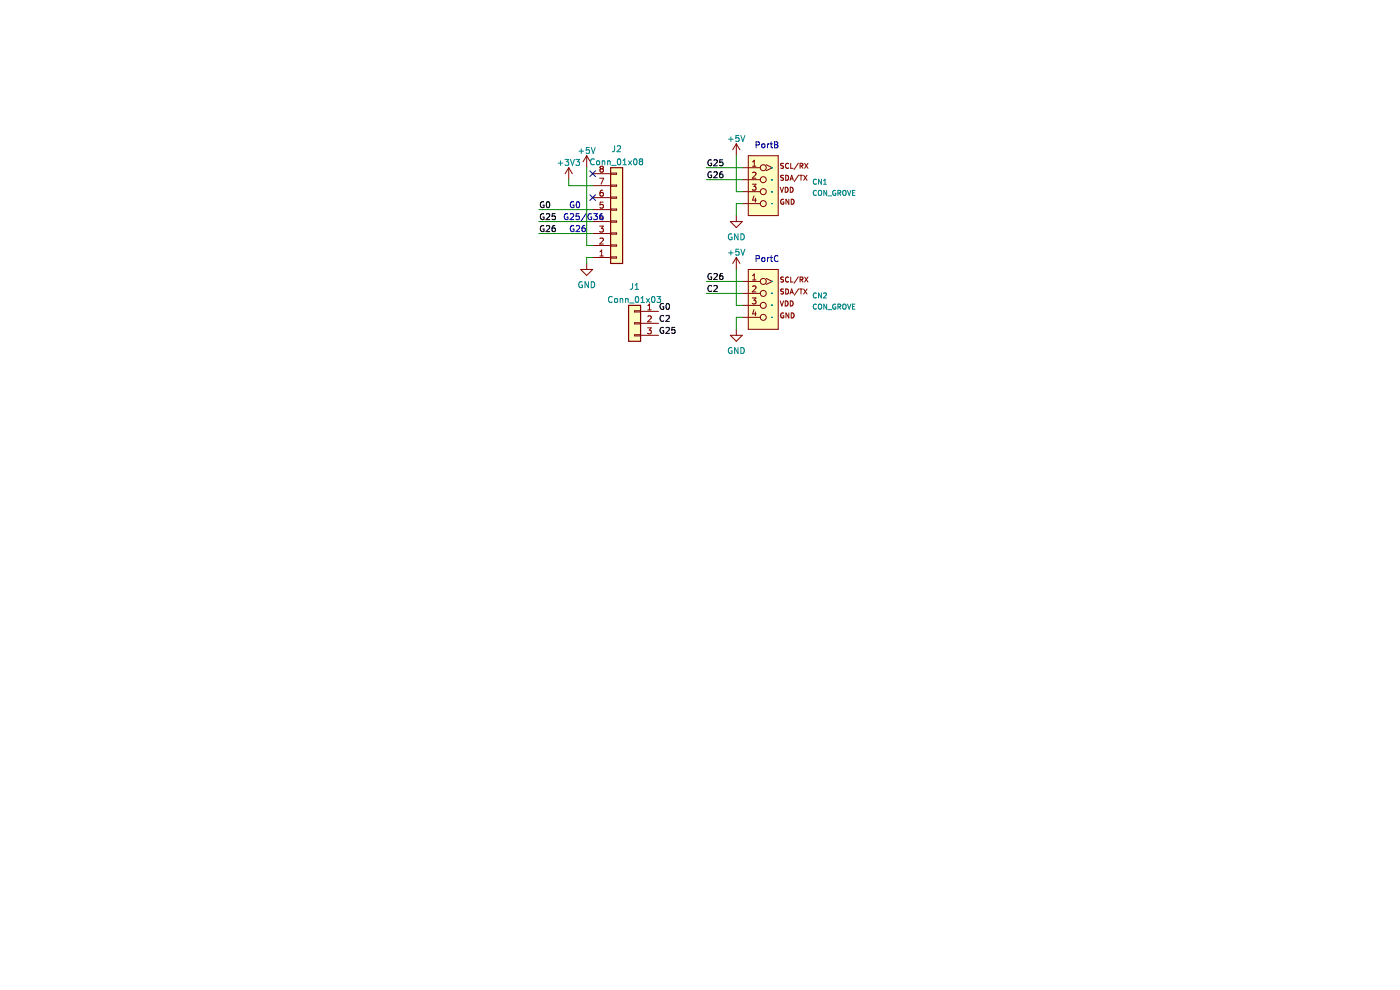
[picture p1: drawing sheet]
<svg xmlns="http://www.w3.org/2000/svg" width="297mm" height="210mm" viewBox="0 0 297 210" stroke-linecap="round" stroke-linejoin="round" font-family="sans-serif">
<path d="M0 0h297v210h-297z" fill-rule="evenodd" fill="#fff" stroke="#fff" stroke-width=".21"/>
<g fill="none" stroke="#840000" stroke-width=".21">
<path d="M120.7 35.6l-.8 1.2M120.7 35.6v2.5M120.7 35.6l.7 1.2M124.5 33l-.8 1.3M124.5 33v2.6M124.5 33l.7 1.3M125.7 39.4h3.8M125.7 36.8h3.8M127.2 37.8h.9l-.6 1.3M127.5 35.8l-.2-.2 .2-.3h.3l.2 .2-.2 .3M127.5 35.8l-.2 .2v.3l.2 .2h.3l.2-.2-.1-.4-.1-.1M127.5 35.8h.3"/>
<path d="M129.5 36.7h1.3v.3h-1.3zM129.5 39.3h1.3v.2h-1.3zM156.2 30.5v2.5M156.2 30.5l-.8 1.3M156.2 30.5l.8 1.3M157.5 35.6h3.8M157.5 38.1h3.8M158.7 33h6.4v12.7h-6.4zM159.6 39.1h.8l-.4 .5 .3 .1v.5l-.2 .1-.5-.1M159.7 34.4l.3-.4v1.3M159.7 36.7l.4-.2 .3 .4-.8 .9h.8M159.7 35.3h.7"/>
<path d="M162.6 34.9l1.2 .7-1.2 .6M165.5 39.7l.4 1.1 .3-1.1M166.2 34.7h-.5a.45 .45 0 0 0 .5 .6l-.1 .4h-.5M166.2 37.2l-.5 .1a.45 .45 0 0 0 .5 .5l-.1 .4h-.5M166.6 39.7a.54 .54 0 0 1 .6 .6 .54 .54 0 0 1-.6 .5zM166.7 37.2a.54 .54 0 0 1 .6 .5 .54 .54 0 0 1-.6 .5zM167.3 34.7a.47 .47 0 0 0-.7 .5 .47 .47 0 0 0 .7 .4M167.6 38.2l.4-1 .3 1M167.6 39.7a.54 .54 0 0 1 .7 .6 .54 .54 0 0 1-.7 .5zM167.7 37.9h.5M167.7 34.6v1.1h.6M169.4 34.6l-.9 1.4"/>
<path d="M169.4 37.1l-.9 1.4M169.6 37.2h.6M169.7 35.2l.5-.1 .1-.4-.6-.1v1.1M169.9 37.2v1M170 35.2l.3 .5M170.5 37.2l.7 1M170.7 34.6l.7 1.1M171.2 37.2l-.7 1M171.4 34.6l-.7 1.1M123.2 57.2h2.5l-1.2 1.2zM124.5 55.9v1.3M125.7 47h3.8"/>
<path d="M125.7 54.6h3.8M125.7 52.1h3.8M125.7 49.5h3.8M125.7 44.5h3.8M125.7 41.9h3.8M127.2 48h.8l-.4 .4 .3 .2v.5l-.1 .1-.6-.1M127.3 54.3h.7M127.3 53.4l.3-.4v1.3M127.3 50.6l.5-.1 .2 .4-.8 .9h.8M127.6 45.4l-.3 .9h.8M127.9 40.3l-.4 .1-.2 .2v.8l.2 .2 .4-.1v-.6l-.4-.1-.2 .3M127.9 45.8v.9"/>
<path d="M127.9 42.9h-.6v.6l.6-.1v.6l-.1 .1-.5-.1M129.5 41.8h1.3v.3h-1.3zM129.5 44.3h1.3v.3h-1.3zM129.5 46.9h1.3v.2h-1.3zM129.5 49.4h1.3v.3h-1.3zM129.5 52h1.3v.2h-1.3zM129.5 54.5h1.3v.2h-1.3zM154.9 47h2.6l-1.3 1.3zM156.2 45.7v1.3M156.2 54.6v2.6M156.2 54.6l-.8 1.3M156.2 54.6l.8 1.3"/>
<path d="M157.5 59.7h3.8M157.5 40.7h3.8M157.5 43.2h3.8M158.7 57.2h6.4v12.7h-6.4zM159.7 59.4h.7M159.7 58.5l.3-.4v1.3M160 41.5l-.3 1h.7M160.3 42v.9M162.6 59.1l1.2 .6-1.2 .6M166.2 42.3a.48 .48 0 0 0-.6 .5 .48 .48 0 0 0 .7 .4v-.3h-.2M166.2 58.8l-.5 .1a.45 .45 0 0 0 .5 .5l-.1 .4h-.5M167.3 58.9a.47 .47 0 0 0-.7 .4 .47 .47 0 0 0 .7 .4"/>
<path d="M167.3 42.3v1l-.6-1v1M167.7 58.8v1h.6M167.9 42.3a.54 .54 0 0 1 .6 .5 .54 .54 0 0 1-.6 .5zM169.4 58.7l-.9 1.4M169.7 59.3h.5l.1-.4-.6-.1v1M170 59.3l.3 .5M170.7 58.8l.7 1M171.4 58.8l-.7 1M134.6 65.9h1.3v.3h-1.3zM134.6 68.5h1.3v.2h-1.3zM134.6 71h1.3v.3h-1.3zM135.9 66h3.8"/>
<path d="M135.9 68.6h3.8M135.9 71.1h3.8M137.4 69.5h.8l-.5 .5 .4 .1v.6l-.2 .1-.5-.1M137.4 65.7h.8M137.4 64.8l.4-.3v1.2M137.4 67.1l.5-.1 .3 .4-.8 .9h.8M154.9 71.1h2.6l-1.3 1.3zM156.2 69.9v1.2M157.5 62.2h3.8M157.5 64.8h3.8M157.5 67.3h3.8M159.6 63.2h.8l-.4 .5 .3 .1v.5l-.2 .2-.5-.2"/>
<path d="M159.7 60.8l.4-.1 .3 .3-.8 .9h.8M160 65.7l-.3 .9h.7M160.3 66.2v.8M165.5 63.8l.4 1.1 .3-1.1M166.2 66.4a.48 .48 0 0 0-.6 .5 .48 .48 0 0 0 .7 .4v-.3h-.2M166.2 61.4h-.5a.45 .45 0 0 0 .5 .6l-.1 .3h-.5M166.6 63.8a.54 .54 0 0 1 .6 .6 .54 .54 0 0 1-.6 .5zM166.7 61.3a.54 .54 0 0 1 .6 .5 .54 .54 0 0 1-.6 .6zM167.3 66.4v1l-.6-1v1M167.6 62.4l.4-1.1 .3 1.1M167.6 63.8a.54 .54 0 0 1 .7 .6 .54 .54 0 0 1-.7 .5zM167.7 62.1h.5"/>
<path d="M167.9 66.4a.54 .54 0 0 1 .6 .5 .54 .54 0 0 1-.6 .5zM169.4 61.3l-.9 1.3M169.6 61.3h.6M169.9 61.3v1.1M170.5 61.3l.7 1.1M171.2 61.3l-.7 1.1"/>
<circle cx="161.9" cy="35.6" r=".63"/>
<circle cx="161.9" cy="38.1" r=".63"/>
<circle cx="161.9" cy="40.7" r=".63"/>
<circle cx="161.9" cy="43.2" r=".63"/>
<circle cx="161.9" cy="59.7" r=".63"/>
<circle cx="161.9" cy="62.2" r=".63"/>
<circle cx="161.9" cy="64.8" r=".63"/>
<circle cx="161.9" cy="67.3" r=".63"/>
</g>
<g fill="none" stroke="#008484" stroke-width=".21">
<path d="M118.4 34.6h1M118.9 34.1v1M119.9 33.8h.8l-.5 .5 .4 .1v.6l-.2 .1-.5-.1M121 33.8l.4 1.3 .5-1.3M122.2 33.8h.8l-.5 .5 .4 .1v.6l-.2 .1-.5-.1M122.8 32.1h1M123.3 31.6v.9M125 31.3h-.6l-.1 .6 .6-.1 .1 .6-.2 .1-.5-.1M125.4 31.3l.5 1.2 .4-1.2M126.1 33.8a.56 .56 0 0 0-.8 .5 .56 .56 0 0 0 .8 .5M126.7 34.2l.3-.1 .2 .3v.3l-.2 .3-.5-.3zM127.8 34.2h.4l.1 .8"/>
<path d="M127.8 34.1v.9M128.9 34.2h.5l.1 .8M128.9 34.1v.9M129.8 35.1h.9M130.4 30.9l-.1 1.1-.4 .2M130.9 31l.5-.1 .3 .4-.8 .9h.8M131.1 33.8l.2-.1a.68 .68 0 0 1 .4 .6 .68 .68 0 0 1-.4 .7l-.3-.5zM132.2 35h.7M132.2 34.1l.3-.4v1.3M133.3 34.1l.7 .9M134 34.1l-.7 .9M134.5 33.8l.2-.1a.68 .68 0 0 1 .5 .6 .68 .68 0 0 1-.5 .7l-.3-.5z"/>
<path d="M135.9 34.2l-.3-.2 .3-.3h.2l.2 .2-.2 .3M135.9 34.2l-.3 .3v.2l.3 .3h.2l.2-.3v-.3l-.2-.2M135.9 34.2h.2M154.6 29.5h.9M155.1 29v1M156.7 28.7h-.6v.6h.6v.6l-.1 .1-.5-.1M157.2 28.7l.4 1.3 .4-1.3M163.6 35.6h.1M163.6 38.1h.1M173.2 38.1a.47 .47 0 0 0-.7 .5 .47 .47 0 0 0 .7 .4M174.3 38v1.1l-.7-1.1v1.1M174.7 39.1h.6"/>
<path d="M174.7 38.3l.3-.3v1.1M123.5 59.8a.58 .58 0 0 0-.7 .6 .58 .58 0 0 0 .8 .5v-.4h-.3M124.8 59.8v1.2l-.7-1.2v1.2M125.4 59.8a.64 .64 0 0 1 .8 .6 .64 .64 0 0 1-.8 .6zM154.6 53.6h.9M155.1 53.2v.9M155.2 49.7a.58 .58 0 0 0-.7 .5 .58 .58 0 0 0 .8 .5v-.4h-.2M156.6 49.6v1.3l-.8-1.3v1.3M156.7 52.9h-.6v.6l.6-.1v.6l-.1 .1-.5-.1M157.2 49.6a.64 .64 0 0 1 .7 .6 .64 .64 0 0 1-.7 .7zM157.2 52.9l.4 1.2 .4-1.2M163.6 59.7h.1"/>
<path d="M163.6 40.7h.1M163.6 43.2h.1M173.2 40.5a.47 .47 0 0 0-.7 .4 .47 .47 0 0 0 .7 .5M173.6 40.5l.3-.1 .4 .1v.6l-.1 .3-.3 .1-.3-.2zM175.4 40.4v1.1l-.6-1.1v1.1M175.6 41.6h.8M177.3 40.4a.48 .48 0 0 0-.7 .5 .48 .48 0 0 0 .7 .5v-.4h-.2M177.8 40.9h.5v-.4l-.5-.1v1.1M178 40.9l.4 .6M178.8 40.5l.2-.1 .4 .1 .1 .6-.2 .3-.3 .1-.2-.2zM179.8 40.4l.3 1.1 .4-1.1M180.9 40.9h.3"/>
<path d="M181.4 40.4h-.5v1.1h.5M129.9 63a.56 .56 0 0 0-.8 .5 .56 .56 0 0 0 .8 .5M130.5 63.4l.3-.1 .2 .3v.3l-.2 .3-.4-.3zM131.6 63.4h.5v.8M131.6 63.3v.9M132.7 63.4h.5l.1 .8M132.7 63.3v.9M133.6 64.3h.9M134.2 60.1l-.1 1.1-.4 .2M134.7 61.4h.8M134.7 60.5l.4-.4v1.3M134.9 63l.2-.1a.68 .68 0 0 1 .4 .6 .68 .68 0 0 1-.4 .7l-.3-.5z"/>
<path d="M136 64.2h.7M136 63.3l.3-.4v1.3M137.1 63.3l.7 .9M137.8 63.3l-.7 .9M138.3 63l.2-.1a.68 .68 0 0 1 .5 .6 .68 .68 0 0 1-.5 .7l-.3-.5zM139.4 62.9h.8l-.5 .5 .4 .1v.5l-.2 .2-.5-.2M155.2 73.8a.58 .58 0 0 0-.7 .6 .58 .58 0 0 0 .8 .5v-.5h-.2M156.6 73.7v1.3l-.8-1.3v1.3M157.2 73.7a.64 .64 0 0 1 .7 .7 .64 .64 0 0 1-.7 .6zM163.6 62.2h.1M163.6 64.8h.1M163.6 67.3h.1"/>
<path d="M173.2 62.2a.47 .47 0 0 0-.7 .5 .47 .47 0 0 0 .7 .4M173.2 64.6a.47 .47 0 0 0-.7 .4 .47 .47 0 0 0 .7 .5M173.6 64.7l.3-.2 .4 .2v.5l-.1 .3-.3 .1-.3-.2zM174.3 62.1v1.1l-.7-1.1v1.1M174.7 62.2l.4-.1 .2 .3-.6 .8h.6M175.4 64.5v1.1l-.6-1.1v1.1M175.6 65.7h.8M177.3 64.6a.48 .48 0 0 0-.7 .5 .48 .48 0 0 0 .7 .4v-.4h-.2M177.8 65.1l.5-.1v-.4l-.5-.1v1.1M178 65.1l.4 .5M178.8 64.7l.2-.2 .4 .2 .1 .5-.2 .3-.3 .1-.2-.2zM179.8 64.5l.3 1.1 .4-1.1"/>
<path d="M180.9 65h.3M181.4 64.5h-.5v1.1h.5"/>
</g>
<g fill="#ffffc2" stroke="#ffffc2" stroke-width=".25">
<path d="M133.4 64.8h2.5v7.6h-2.5z" fill-rule="evenodd"/>
<path d="M129.5 35.6h2.6v20.3h-2.6z" fill-rule="evenodd"/>
</g>
<path d="M129.5 35.6h2.6v20.3h-2.6zM133.4 64.8h2.5v7.6h-2.5z" fill="none" stroke="#840000" stroke-width=".25"/>
<g fill="#ffffc2" stroke="#ffffc2" stroke-width=".21">
<path d="M158.7 57.2h6.4v12.7h-6.4z" fill-rule="evenodd"/>
<path d="M158.7 33h6.4v12.7h-6.4z" fill-rule="evenodd"/>
</g>
<g fill="none" stroke="#000" stroke-width=".21">
<path d="M150.9 34a.58 .58 0 0 0-.7 .5 .58 .58 0 0 0 .8 .5v-.4h-.3M150.9 36.5a.58 .58 0 0 0-.7 .6 .58 .58 0 0 0 .8 .5v-.4h-.3M151.4 34l.5-.1 .3 .4-.8 .9h.8M151.4 36.6l.5-.2 .3 .4-.8 .9h.8M153.3 36.4l-.4 .1-.2 .2v.8l.2 .2 .4-.1v-.6l-.4-.1-.2 .3M153.3 33.9h-.6v.6l.6-.1v.6l-.2 .2-.4-.2M115.4 47.9a.58 .58 0 0 0-.8 .6 .58 .58 0 0 0 .8 .5v-.4h-.2M115.4 42.8a.58 .58 0 0 0-.8 .6 .58 .58 0 0 0 .8 .5v-.4h-.2M115.4 45.4a.58 .58 0 0 0-.8 .6 .58 .58 0 0 0 .8 .5v-.5h-.2M115.9 48l.5-.1 .2 .3-.8 .9h.8M115.9 45.4l.5-.1 .2 .4-.8 .9h.8M116 42.9l.2-.1a.68 .68 0 0 1 .4 .6 .68 .68 0 0 1-.4 .7l-.3-.5z"/>
<path d="M117.7 47.9h-.4l-.1 .3-.1 .7 .2 .2 .5-.1-.1-.6-.4-.1-.2 .3M117.8 45.3h-.6l-.1 .6h.6l.1 .6-.2 .1-.5-.1M150.9 58.1a.58 .58 0 0 0-.7 .6 .58 .58 0 0 0 .8 .5v-.5h-.3M151.4 58.1l.5-.1 .3 .4-.8 .9h.8M153.3 58l-.4 .1-.2 .2v.7l.2 .3 .4-.1v-.6l-.4-.1-.2 .2M140.7 69.5a.58 .58 0 0 0-.7 .6 .58 .58 0 0 0 .8 .5v-.4h-.2M140.7 64.4a.58 .58 0 0 0-.7 .6 .58 .58 0 0 0 .8 .5v-.4h-.2M140.8 67a.56 .56 0 0 0-.8 .5 .56 .56 0 0 0 .8 .6M141.3 69.6l.5-.2 .2 .4-.8 .9h.8M141.3 67l.5-.1 .2 .4-.8 .9h.8M141.4 64.5l.2-.1a.68 .68 0 0 1 .4 .6 .68 .68 0 0 1-.4 .6l-.3-.4zM143.2 69.4h-.6l-.1 .7 .6-.1 .1 .6-.2 .1-.5-.1"/>
<path d="M151 60.7a.56 .56 0 0 0-.8 .5 .56 .56 0 0 0 .8 .5M151.4 60.7l.5-.1 .3 .3-.8 .9h.8"/>
</g>
<g fill="none" stroke="#0000c2" stroke-width=".21">
<path d="M160.4 30.8l.6-.1 .1-.5-.7-.1v1.3M161.7 30.6l.1-.1 .4 .1-.1 .7-.4-.1zM162.8 30.5v.9M163.2 30.5l-.4 .3M163.4 30.5h.5M163.6 30.1v1.1l.3 .2M164.3 30.1h.4l.3 .2-.3 .4 .3 .1 .1 .3-.3 .3h-.5zM164.3 30.7h.4M120.4 45.4a.58 .58 0 0 0-.7 .6 .58 .58 0 0 0 .8 .5v-.5h-.2M121 45.4l.5-.1 .2 .4-.8 .9h.8M121.7 47.9a.58 .58 0 0 0-.7 .6 .58 .58 0 0 0 .8 .5v-.4h-.3M121.7 42.8a.58 .58 0 0 0-.7 .6 .58 .58 0 0 0 .8 .5v-.4h-.3"/>
<path d="M122.2 48l.5-.1 .3 .3-.8 .9h.8M122.4 42.9l.1-.1a.68 .68 0 0 1 .5 .6 .68 .68 0 0 1-.5 .7l-.3-.5zM122.8 45.3h-.6v.6h.6v.6l-.1 .1-.5-.1M124.1 47.9h-.4l-.2 .3v.7l.2 .2 .4-.1v-.6l-.4-.1-.2 .3M124.4 45.3l-1.1 1.6M125.4 45.4a.58 .58 0 0 0-.7 .6 .58 .58 0 0 0 .8 .5v-.5h-.2M125.9 45.3h.8l-.4 .5 .4 .1v.6l-.2 .1-.6-.1M127.8 45.3l-.4 .1-.1 .2-.1 .8 .2 .2 .5-.1-.1-.6-.4-.1-.2 .2M160.4 54.9l.6-.1 .1-.5-.7-.1v1.3M161.7 54.8l.1-.2 .4 .2-.1 .6h-.4zM162.8 54.6v.9M163.2 54.6l-.4 .3"/>
<path d="M163.4 54.6h.5M163.6 54.2v1.1l.3 .2M165.1 54.3a.56 .56 0 0 0-.8 .5 .56 .56 0 0 0 .8 .6"/>
</g>
<g fill="none" stroke="#008400" stroke-width=".21">
<path d="M120.7 38.1v1.3h5M124.5 35.6v16.5h1.2M149.9 38.1h7.6M149.9 35.6h7.6M156.2 33v7.7h1.3M114.3 47h11.4M114.3 44.5h11.4M114.3 49.5h11.4M125.7 54.6h-1.2v1.3M149.9 59.7h7.6M156.2 57.2v7.6h1.3M157.5 43.2h-1.3v2.5"/>
<path d="M149.9 62.2h7.6M157.5 67.3h-1.3v2.6"/>
</g>
<path d="M125.1 36.2l1.2 1.3M126.3 36.2l-1.2 1.3M125.1 41.3l1.2 1.2M126.3 41.3l-1.2 1.2" fill="none" stroke="#000084" stroke-width=".21"/>
</svg>
